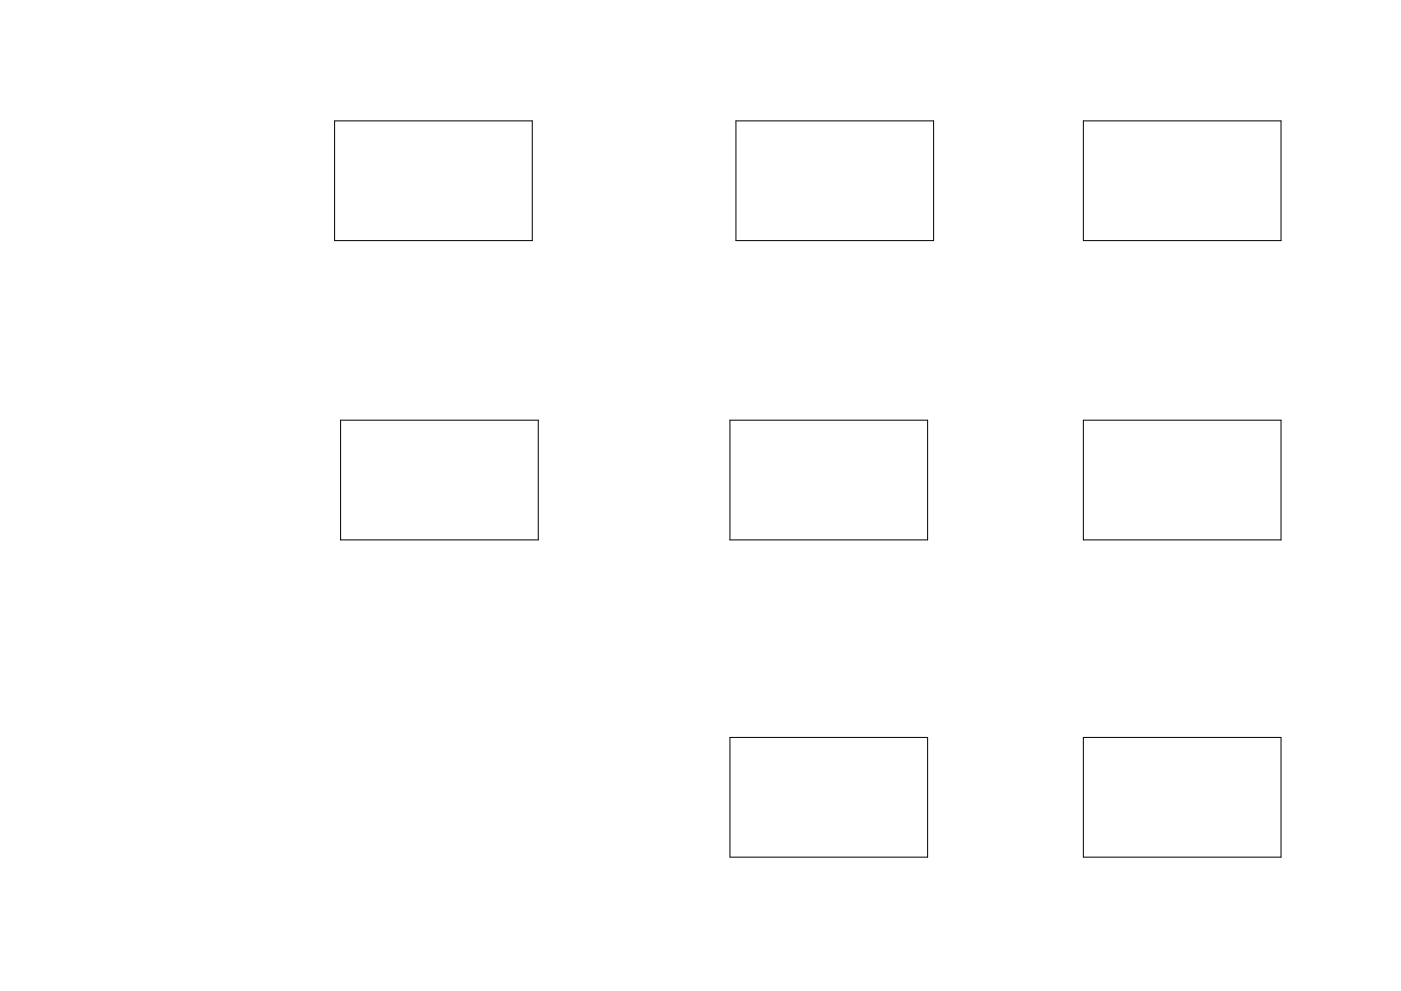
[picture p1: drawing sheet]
<svg xmlns="http://www.w3.org/2000/svg" width="297mm" height="210mm" viewBox="0 0 297 210" stroke-linecap="round" stroke-linejoin="round" font-family="sans-serif">
<path d="M70.9 25.6h42v25.4h-42zM156 25.6h41.9v25.4h-41.9zM229.7 25.6h41.9v25.4h-41.9zM72.2 89.1h41.9v25.4h-41.9zM154.8 89.1h41.9v25.4h-41.9zM229.7 89.1h41.9v25.4h-41.9zM154.8 156.5h41.9v25.4h-41.9zM229.7 156.5h41.9v25.4h-41.9z" fill="none" stroke="#000" stroke-width=".21"/>
</svg>
